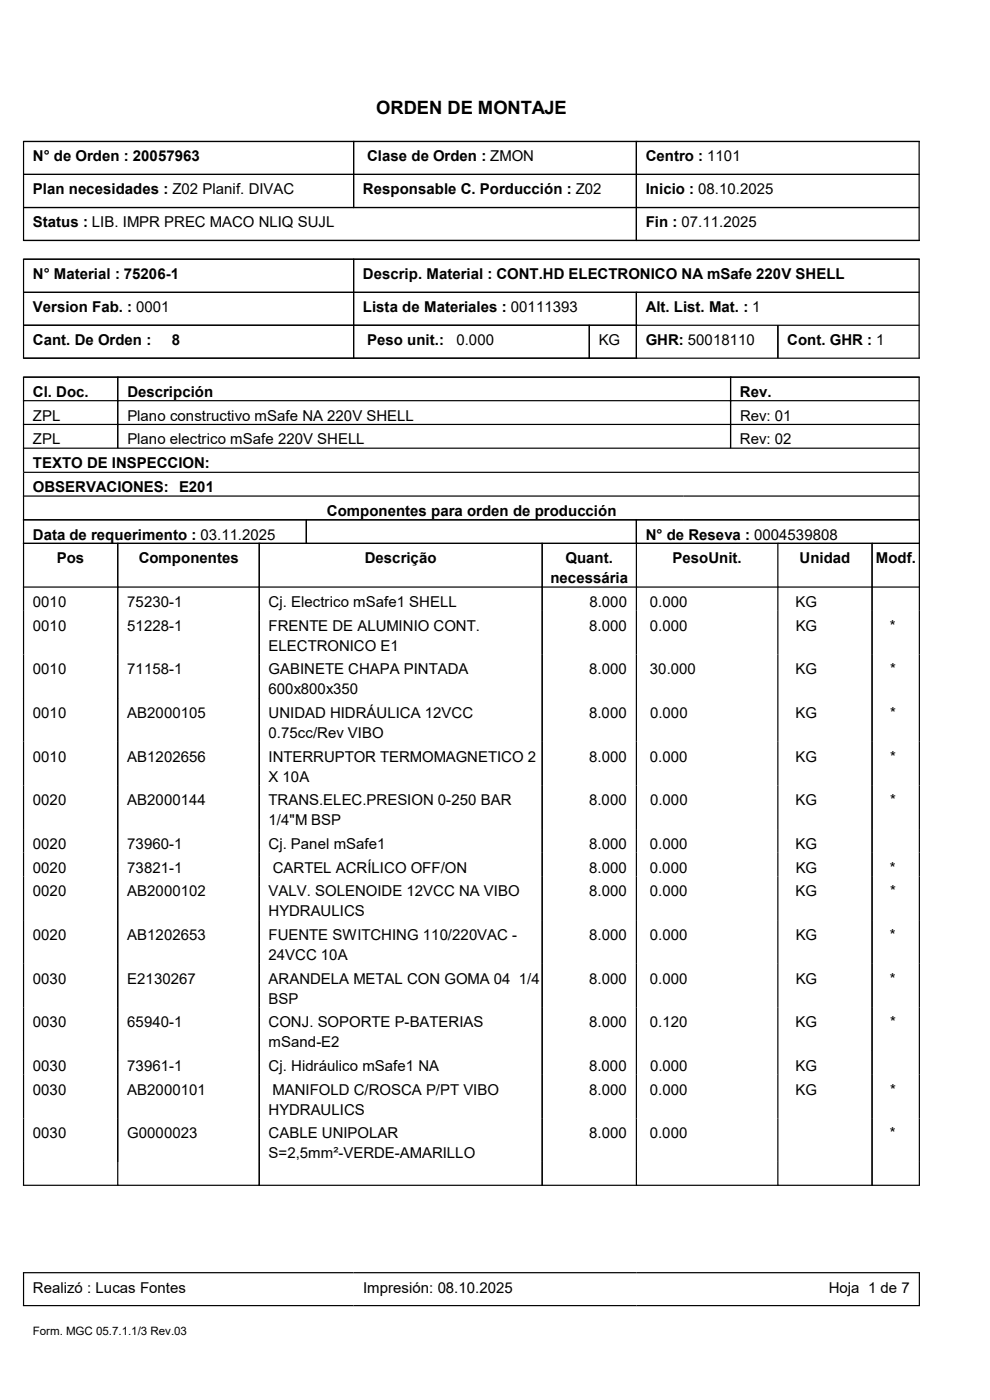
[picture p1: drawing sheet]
<svg xmlns="http://www.w3.org/2000/svg" width="210mm" height="297mm" viewBox="0 0 210 297" stroke-linecap="round" stroke-linejoin="round" font-family="sans-serif">
<defs><g id="words">
<text font-size="3.9" x="79.8" y="24.3">ORDEN DE MONTAJE</text>
<g font-size="3.2">
<text x="7" y="34.2">N° de Orden : 20057963</text>
<text x="77.9" y="34.2">Clase de Orden : ZMON</text>
<text x="137" y="34.2">Centro : 1101</text>
<text x="7" y="41.2">Plan necesidades : Z02 Planif. DIVAC</text>
<text x="77" y="41.2">Responsable C. Porducción : Z02</text>
<text x="137" y="41.2">Inicio : 08.10.2025</text>
<text x="7" y="48.3">Status : LIB. IMPR PREC MACO NLIQ SUJL</text>
<text x="137" y="48.3">Fin : 07.11.2025</text>
<text x="7" y="59.2">N° Material : 75206-1</text>
<text x="77" y="59.2">Descrip. Material : CONT.HD ELECTRONICO NA mSafe 220V SHELL</text>
<text x="7" y="66.3">Version Fab. : 0001</text>
<text x="77" y="66.3">Lista de Materiales : 00111393</text>
<text x="137" y="66.3">Alt. List. Mat. : 1</text>
<text x="7" y="73.2">Cant. De Orden :</text>
<text x="36.4" y="73.2">8</text>
<text x="77.9" y="73.2">Peso unit.:</text>
<text x="96.8" y="73.2">0.000</text>
<text x="127" y="73.2">KG</text>
<text x="137" y="73.2">GHR: 50018110</text>
<text x="167" y="73.2">Cont. GHR : 1</text>
<text x="7" y="84.2">Cl. Doc.</text>
<text x="7" y="89.2">ZPL</text>
<text x="27" y="89.2">Plano constructivo mSafe NA 220V SHELL</text>
<text x="27" y="84.2">Descripción</text>
<text x="157" y="84.2">Rev.</text>
<text x="157" y="89.2">Rev: 01</text>
<text x="7" y="94.3">ZPL</text>
<text x="27" y="94.3">Plano electrico mSafe 220V SHELL</text>
<text x="157" y="94.3">Rev: 02</text>
<text x="7" y="99.3">TEXTO DE INSPECCION:</text>
<text x="7" y="104.4">OBSERVACIONES: E201</text>
<text x="69.3" y="109.5">Componentes para orden de producción</text>
<text x="7" y="114.5">Data de requerimento : 03.11.2025</text>
<text x="12.1" y="119.5">Pos</text>
<text x="29.4" y="119.5">Componentes</text>
<text x="77.4" y="119.5">Descrição</text>
<text x="120" y="119.5">Quant.</text>
<text x="137" y="114.5">N° de Reseva : 0004539808</text>
<text x="142.7" y="119.5">PesoUnit.</text>
<text x="169.6" y="119.5">Unidad</text>
<text x="185.8" y="119.5">Modf.</text>
<text x="116.8" y="123.7">necessária</text>
<text x="7" y="128.8">0010</text>
<text x="27" y="128.8">75230-1</text>
<text x="57" y="128.8">Cj. Electrico mSafe1 SHELL</text>
<text x="125" y="128.8">8.000</text>
<text x="137.9" y="128.8">0.000</text>
<text x="168.7" y="128.8">KG</text>
<text x="7" y="133.8">0010</text>
<text x="27" y="133.8">51228-1</text>
<text x="57" y="133.8">FRENTE DE ALUMINIO CONT.</text>
<text x="125" y="133.8">8.000</text>
<text x="137.9" y="133.8">0.000</text>
<text x="168.8" y="133.8">KG</text>
<text x="188.8" y="133.8">*</text>
<text x="7" y="143.1">0010</text>
<text x="27" y="143.1">71158-1</text>
<text x="57" y="143.1">GABINETE CHAPA PINTADA</text>
<text x="57" y="138">ELECTRONICO E1</text>
<text x="125" y="143.1">8.000</text>
<text x="137.9" y="143.1">30.000</text>
<text x="168.8" y="143.1">KG</text>
<text x="188.8" y="143.1">*</text>
<text x="57" y="147.3">600x800x350</text>
<text x="7" y="152.3">0010</text>
<text x="27" y="152.3">AB2000105</text>
<text x="57" y="152.3">UNIDAD HIDRÁULICA 12VCC</text>
<text x="125" y="152.3">8.000</text>
<text x="137.9" y="152.3">0.000</text>
<text x="168.8" y="152.3">KG</text>
<text x="188.8" y="152.3">*</text>
<text x="7" y="161.6">0010</text>
<text x="27" y="161.6">AB1202656</text>
<text x="57" y="161.6">INTERRUPTOR TERMOMAGNETICO 2</text>
<text x="57" y="156.5">0.75cc/Rev VIBO</text>
<text x="125" y="161.6">8.000</text>
<text x="137.9" y="161.6">0.000</text>
<text x="168.7" y="161.6">KG</text>
<text x="188.8" y="161.6">*</text>
<text x="57" y="165.8">X 10A</text>
<text x="7" y="170.9">0020</text>
<text x="27" y="170.9">AB2000144</text>
<text x="57" y="170.9">TRANS.ELEC.PRESION 0-250 BAR</text>
<text x="125" y="170.9">8.000</text>
<text x="137.9" y="170.9">0.000</text>
<text x="168.8" y="170.9">KG</text>
<text x="188.8" y="170.9">*</text>
<text x="57" y="175.1">1/4&quot;M BSP</text>
<text x="7" y="180.1">0020</text>
<text x="7" y="185.1">0020</text>
<text x="27" y="180.1">73960-1</text>
<text x="27" y="185.1">73821-1</text>
<text x="57" y="180.1">Cj. Panel mSafe1</text>
<text x="57.9" y="185.1">CARTEL ACRÍLICO OFF/ON</text>
<text x="125" y="180.1">8.000</text>
<text x="125" y="185.1">8.000</text>
<text x="137.8" y="185.1">0.000</text>
<text x="137.9" y="180.1">0.000</text>
<text x="168.8" y="180.1">KG</text>
<text x="168.8" y="185.1">KG</text>
<text x="188.8" y="185.1">*</text>
<text x="7" y="190.2">0020</text>
<text x="27" y="190.2">AB2000102</text>
<text x="57" y="190.2">VALV. SOLENOIDE 12VCC NA VIBO</text>
<text x="125" y="190.2">8.000</text>
<text x="137.9" y="190.2">0.000</text>
<text x="168.7" y="190.2">KG</text>
<text x="188.8" y="190.2">*</text>
<text x="57" y="194.4">HYDRAULICS</text>
<text x="7" y="199.4">0020</text>
<text x="27" y="199.4">AB1202653</text>
<text x="57" y="199.4">FUENTE SWITCHING 110/220VAC -</text>
<text x="57" y="203.7">24VCC 10A</text>
<text x="125" y="199.4">8.000</text>
<text x="137.9" y="199.4">0.000</text>
<text x="168.8" y="199.4">KG</text>
<text x="188.8" y="199.4">*</text>
<text x="7" y="208.7">0030</text>
<text x="27" y="208.7">E2130267</text>
<text x="57" y="208.7">ARANDELA METAL CON GOMA 04 1/4</text>
<text x="125" y="208.7">8.000</text>
<text x="137.9" y="208.7">0.000</text>
<text x="168.8" y="208.7">KG</text>
<text x="188.8" y="208.7">*</text>
<text x="57" y="212.9">BSP</text>
<text x="7" y="217.9">0030</text>
<text x="27" y="217.9">65940-1</text>
<text x="57" y="217.9">CONJ. SOPORTE P-BATERIAS</text>
<text x="125" y="217.9">8.000</text>
<text x="137.9" y="217.9">0.120</text>
<text x="168.7" y="217.9">KG</text>
<text x="188.8" y="217.9">*</text>
<text x="7" y="227.2">0030</text>
<text x="27" y="227.2">73961-1</text>
<text x="57" y="227.2">Cj. Hidráulico mSafe1 NA</text>
<text x="57" y="222.2">mSand-E2</text>
<text x="125" y="227.2">8.000</text>
<text x="137.9" y="227.2">0.000</text>
<text x="168.8" y="227.2">KG</text>
<text x="7" y="232.2">0030</text>
<text x="27" y="232.2">AB2000101</text>
<text x="57.8" y="232.2">MANIFOLD C/ROSCA P/PT VIBO</text>
<text x="125" y="232.2">8.000</text>
<text x="137.9" y="232.2">0.000</text>
<text x="168.7" y="232.2">KG</text>
<text x="188.8" y="232.2">*</text>
<text x="57" y="236.5">HYDRAULICS</text>
<text x="7" y="241.5">0030</text>
<text x="27" y="241.5">G0000023</text>
<text x="57" y="241.5">CABLE UNIPOLAR</text>
<text x="57" y="245.7">S=2,5mm²-VERDE-AMARILLO</text>
<text x="125" y="241.5">8.000</text>
<text x="137.8" y="241.5">0.000</text>
<text x="188.8" y="241.5">*</text>
<text x="7" y="274.2">Realizó : Lucas Fontes</text>
<text x="77" y="274.2">Impresión: 08.10.2025</text>
<text x="175.8" y="274.2">Hoja 1 de 7</text>
</g>
<text font-size="2.5" x="7" y="283.2">Form. MGC 05.7.1.1/3 Rev.03</text>
</g></defs>
<g fill="none" stroke="#000" stroke-width=".25">
<path d="M4.9 30h190.3M5 37h190M5 30v21M75 30v14M135 30v21M195 30v21M4.9 51h190.3M4.9 55h190.3M5 44h190M5 55v21M75 55v21M195 55v21"/>
<path d="M4.9 76h190.3M5 62h190M5 69h190M125 69v7M135 62v14M165 69v7M4.9 80h190.3M4.9 85h190.3M4.9 90h190.3M4.9 95.1h190.3M5 80v20.1M25 80v15.1"/>
<path d="M155 80v15.1M195 80v20.1M4.9 105.2h190.3M4.9 110.3h190.3M4.9 115.3h190.3M25 115.3v136.2M55 115.3v136.2M65 110.3v5M115 115.3v136.2M135 110.3v141.2M165 115.3v136.2M185 115.3v136.2"/>
<path d="M4.9 124.5h190.3M4.9 251.5h190.3M5 251.5v-151.3h190v151.3M4.9 270h190.3M4.9 277h190.3M5 270v7M195 270v7"/>
</g>
<use href="#words"/>
</svg>
